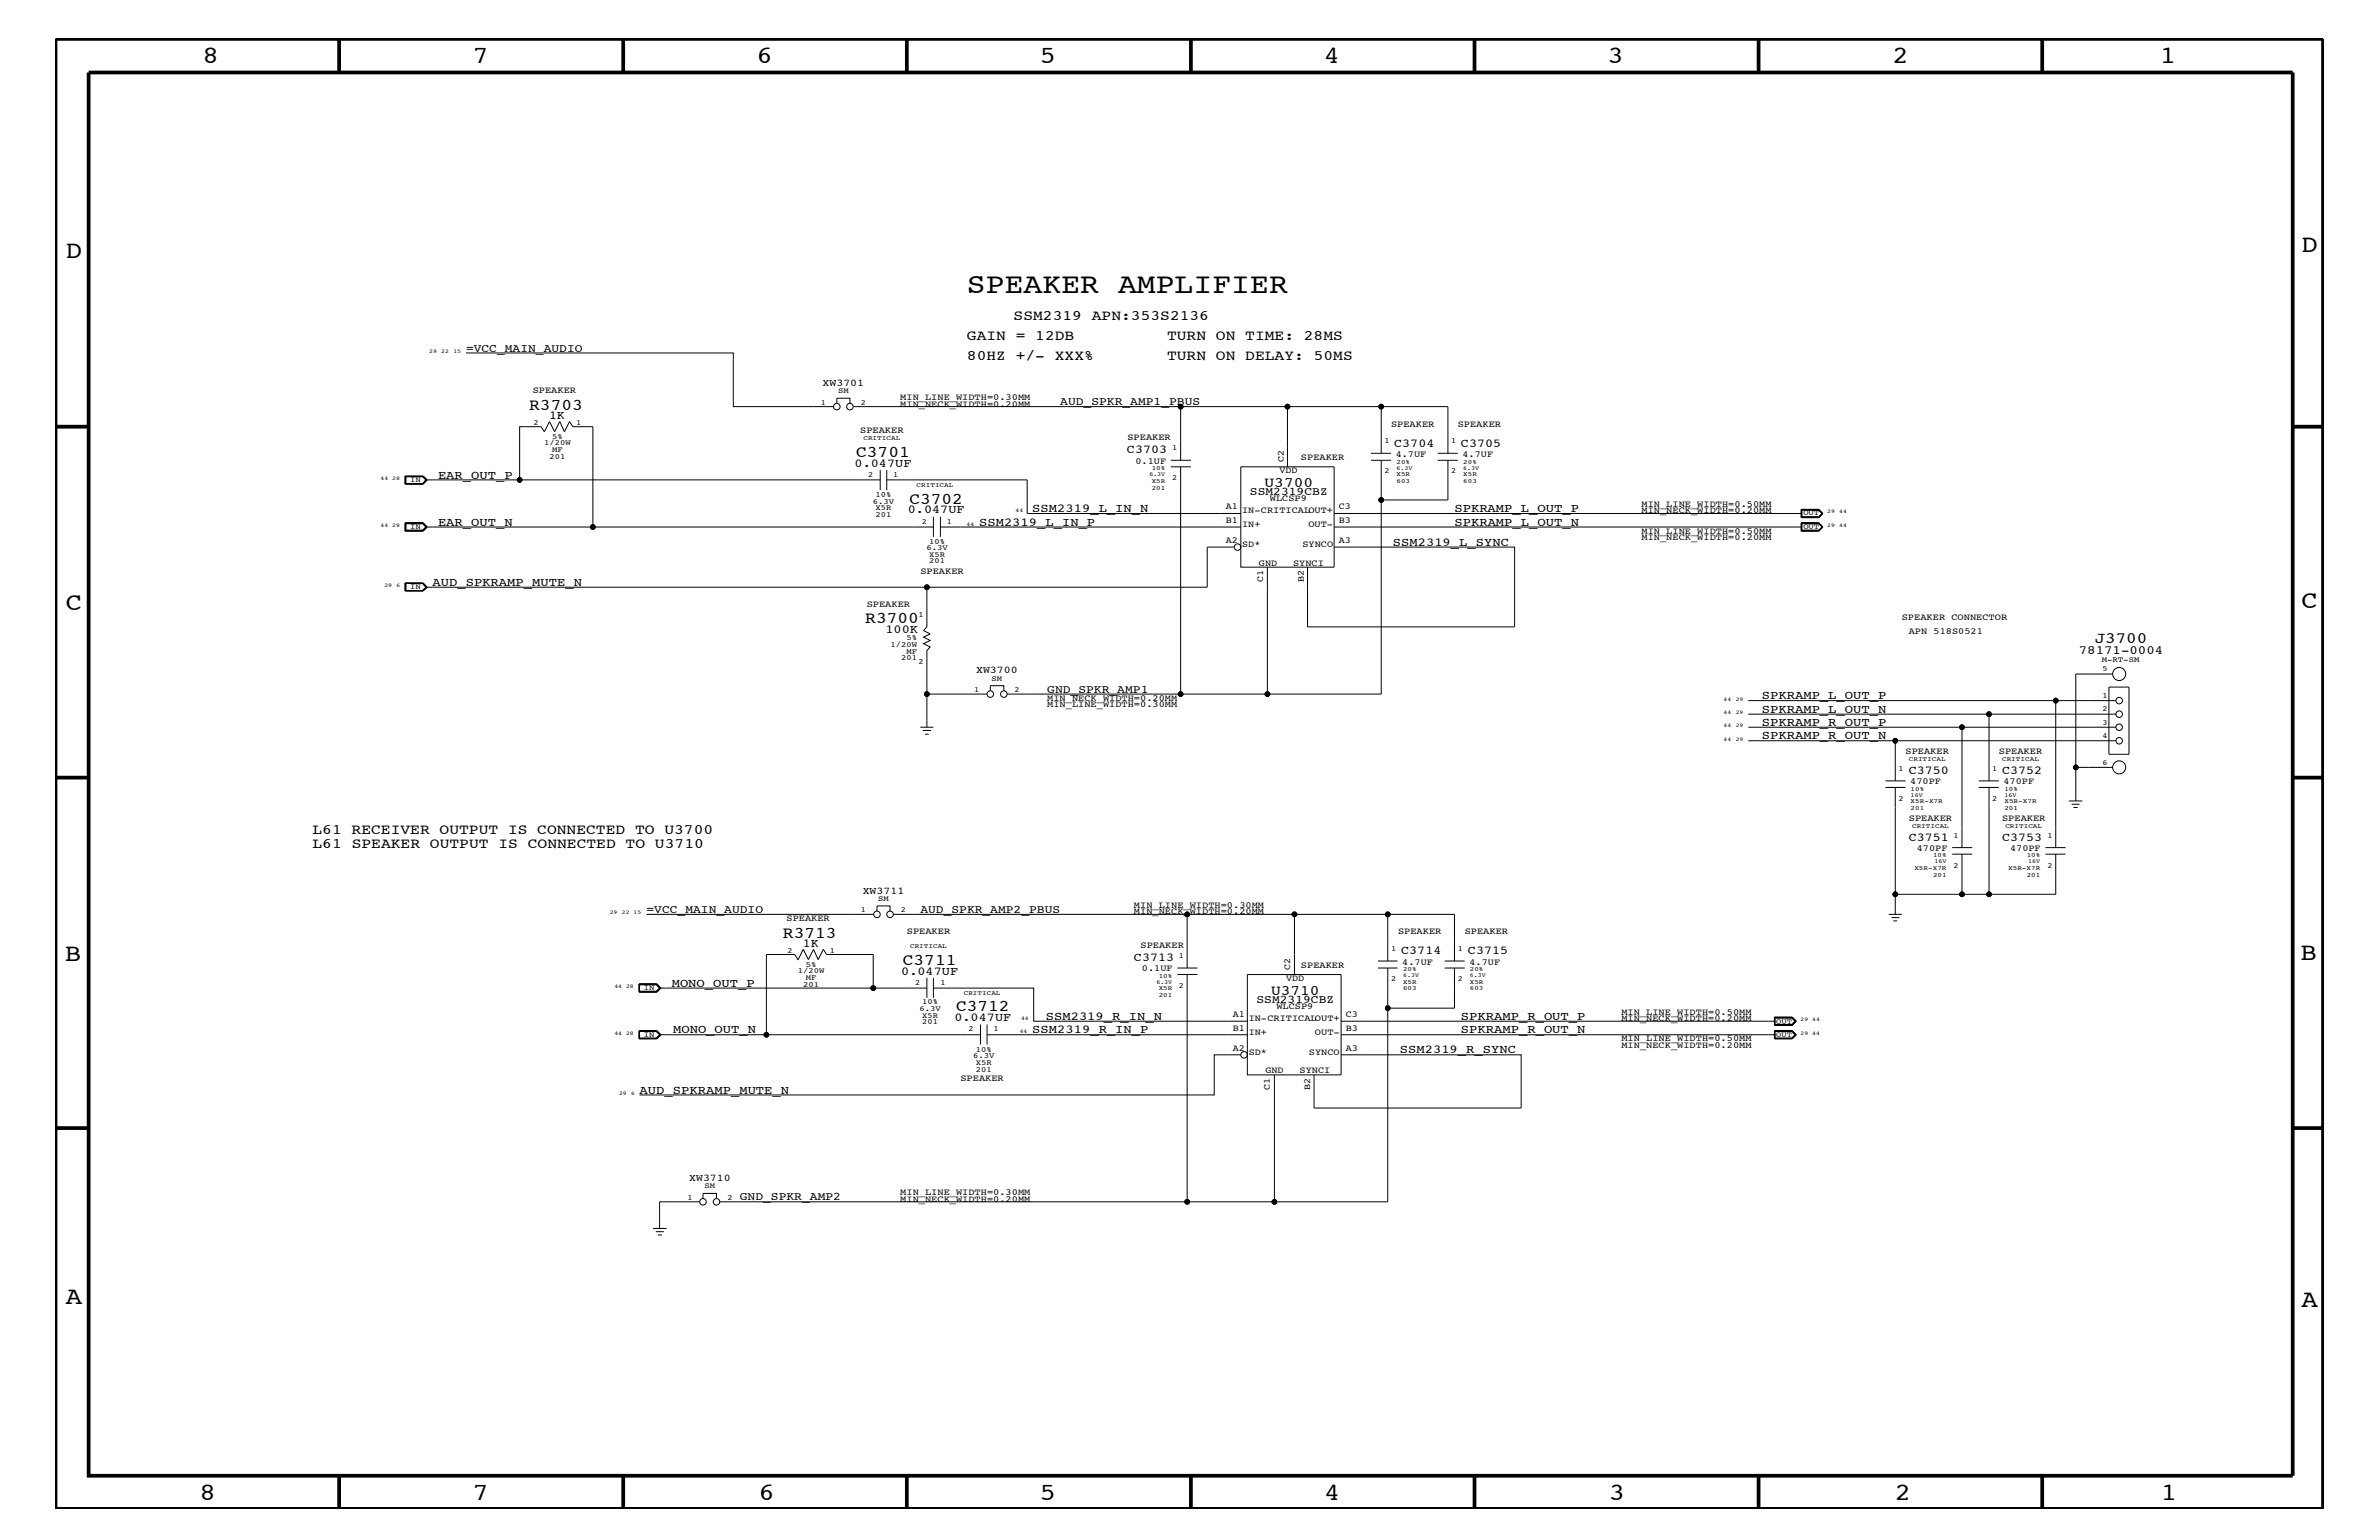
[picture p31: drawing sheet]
<svg xmlns="http://www.w3.org/2000/svg" width="432mm" height="279mm" viewBox="0 0 432 279" stroke-linecap="round" stroke-linejoin="round" font-family="sans-serif">
<defs><g id="words">
<text font-size="5.2" x="175.5" y="53.2">SPEAKER AMPLIFIER</text>
<g font-size="4.5">
<text x="36.7" y="11.5">8</text>
<text x="85.8" y="11.5">7</text>
<text x="137.3" y="11.5">6</text>
<text x="188.7" y="11.5">5</text>
<text x="240.3" y="11.5">4</text>
<text x="291.8" y="11.5">3</text>
<text x="343.5" y="11.5">2</text>
<text x="392" y="11.5">1</text>
<text x="11.9" y="46.8">D</text>
<text x="417.7" y="45.7">D</text>
<text x="11.9" y="110.6">C</text>
<text x="417.7" y="110.3">C</text>
<text x="11.8" y="174.3">B</text>
<text x="417.6" y="174.2">B</text>
<text x="11.9" y="236.7">A</text>
<text x="417.7" y="237.1">A</text>
<text x="36.2" y="272.1">8</text>
<text x="85.8" y="272.1">7</text>
<text x="137.7" y="272.1">6</text>
<text x="188.7" y="272.1">5</text>
<text x="240.4" y="272.1">4</text>
<text x="292" y="272.1">3</text>
<text x="343.9" y="272.1">2</text>
<text x="392.2" y="272.1">1</text>
</g>
<g font-size="3">
<text x="96.1" y="74.4">R3703</text>
<text x="155.4" y="82.8">C3701</text>
<text x="165.1" y="91.4">C3702</text>
<text x="157.1" y="113.1">R3700</text>
<text x="142.1" y="170.1">R3713</text>
<text x="163.9" y="175">C3711</text>
<text x="173.5" y="183.5">C3712</text>
</g>
<text font-size="2.9" x="380.2" y="116.7">J3700</text>
<g font-size="2.6">
<text x="184" y="58">SSM2319 APN:353S2136</text>
<text x="175.5" y="65.3">80HZ +/- XXX%</text>
<text x="175.5" y="61.7">GAIN = 12DB</text>
<text x="211.8" y="65.3">TURN ON DELAY: 50MS</text>
<text x="211.8" y="61.7">TURN ON TIME: 28MS</text>
<text x="229.5" y="88.3">U3700</text>
<text x="56.7" y="153.8">L61 SPEAKER OUTPUT IS CONNECTED TO U3710</text>
<text x="56.7" y="151.3">L61 RECEIVER OUTPUT IS CONNECTED TO U3700</text>
<text x="230.7" y="180.5">U3710</text>
</g>
<text font-size="2.3" x="377.3" y="118.6">78171-0004</text>
<g font-size="2.2">
<text x="99.7" y="76.1">1K</text>
<text x="204.6" y="82.2">C3703</text>
<text x="253.1" y="81.1">C3704</text>
<text x="265.2" y="81.1">C3705</text>
<text x="79.5" y="86.9">EAR_OUT_P</text>
<text x="155.1" y="84.7">0.047UF</text>
<text x="79.5" y="95.4">EAR_OUT_N</text>
<text x="164.8" y="93.2">0.047UF</text>
<text x="177.7" y="95.4">SSM2319_L_IN_P</text>
<text x="187.4" y="92.9">SSM2319_L_IN_N</text>
<text x="264" y="92.9">SPKRAMP_L_OUT_P</text>
<text x="264" y="95.4">SPKRAMP_L_OUT_N</text>
<text x="252.8" y="99">SSM2319_L_SYNC</text>
<text x="78.5" y="106.3">AUD_SPKRAMP_MUTE_N</text>
<text x="160.7" y="114.8">100K</text>
<text x="319.8" y="126.9">SPKRAMP_L_OUT_P</text>
<text x="319.8" y="129.3">SPKRAMP_L_OUT_N</text>
<text x="319.8" y="131.7">SPKRAMP_R_OUT_P</text>
<text x="319.8" y="134.1">SPKRAMP_R_OUT_N</text>
<text x="346.5" y="140.4">C3750</text>
<text x="363.4" y="140.4">C3752</text>
<text x="346.5" y="152.6">C3751</text>
<text x="363.4" y="152.6">C3753</text>
<text x="145.7" y="171.8">1K</text>
<text x="254.3" y="173.2">C3714</text>
<text x="266.4" y="173.2">C3715</text>
<text x="121.9" y="179">MONO_OUT_P</text>
<text x="163.6" y="176.8">0.047UF</text>
<text x="205.8" y="174.4">C3713</text>
<text x="173.2" y="185.3">0.047UF</text>
<text x="189.8" y="185">SSM2319_R_IN_N</text>
<text x="265.2" y="185">SPKRAMP_R_OUT_P</text>
<text x="122.2" y="187.5">MONO_OUT_N</text>
<text x="187.4" y="187.5">SSM2319_R_IN_P</text>
<text x="254.1" y="191.1">SSM2319_R_SYNC</text>
<text x="265.2" y="187.5">SPKRAMP_R_OUT_N</text>
<text x="116.1" y="198.4">AUD_SPKRAMP_MUTE_N</text>
</g>
<g font-size="2.1">
<text x="84.6" y="63.9">=VCC_MAIN_AUDIO</text>
<text x="192.4" y="73.5">AUD_SPKR_AMP1_PBUS</text>
<text x="226.9" y="89.8">SSM2319CBZ</text>
<text x="190.1" y="125.7">GND_SPKR_AMP1</text>
<text x="117.3" y="165.6">=VCC_MAIN_AUDIO</text>
<text x="167" y="165.6">AUD_SPKR_AMP2_PBUS</text>
<text x="228" y="181.9">SSM2319CBZ</text>
<text x="134.3" y="217.8">GND_SPKR_AMP2</text>
</g>
<g font-size="1.9">
<text x="149.3" y="70">XW3701</text>
<text x="177.2" y="122.1">XW3700</text>
<text x="156.6" y="162.2">XW3711</text>
<text x="125.1" y="214.2">XW3710</text>
</g>
<g font-size="1.7">
<text x="96.7" y="71.3">SPEAKER</text>
<text x="163.4" y="72.6">MIN_LINE_WIDTH=0.30MM</text>
<text x="163.4" y="73.8">MIN_NECK_WIDTH=0.20MM</text>
<text x="252.5" y="77.4">SPEAKER</text>
<text x="264.6" y="77.4">SPEAKER</text>
<text x="156.1" y="78.6">SPEAKER</text>
<text x="204.6" y="79.9">SPEAKER</text>
<text x="233" y="83.8" transform="rotate(-90 233 83.8)">C2</text>
<text x="236.1" y="83.5">SPEAKER</text>
<text x="253.3" y="82.8">4.7UF</text>
<text x="265.4" y="82.8">4.7UF</text>
<text x="206.1" y="84.1">0.1UF</text>
<text x="232.2" y="85.9">VDD</text>
<text x="222.5" y="92.4">A1</text>
<text x="222.5" y="94.9">B1</text>
<text x="225.5" y="93.2">IN-CRITICALOUT+</text>
<text x="225.5" y="95.6">IN+</text>
<text x="230.5" y="91">WLCSP9</text>
<text x="237.5" y="95.6">OUT-</text>
<text x="243" y="94.9">B3</text>
<text x="243" y="92.4">C3</text>
<text x="297.9" y="93.2">MIN_NECK_WIDTH=0.20MM</text>
<text x="297.9" y="92">MIN_LINE_WIDTH=0.50MM</text>
<text x="222.5" y="98.5">A2</text>
<text x="225.5" y="99.3">SD*</text>
<text x="236.4" y="99.3">SYNCO</text>
<text x="243" y="98.5">A3</text>
<text x="297.9" y="96.8">MIN_LINE_WIDTH=0.50MM</text>
<text x="297.9" y="98">MIN_NECK_WIDTH=0.20MM</text>
<text x="167" y="104.1">SPEAKER</text>
<text x="228.5" y="102.6">GND</text>
<text x="229.3" y="105.6" transform="rotate(-90 229.3 105.6)">C1</text>
<text x="234.7" y="102.6">SYNCI</text>
<text x="236.6" y="105.5" transform="rotate(-90 236.6 105.5)">B2</text>
<text x="157.3" y="110.2">SPEAKER</text>
<text x="345.2" y="112.6">SPEAKER CONNECTOR</text>
<text x="346.5" y="115">APN 518S0521</text>
<text x="190.1" y="128.3">MIN_LINE_WIDTH=0.30MM</text>
<text x="190.1" y="127.1">MIN_NECK_WIDTH=0.20MM</text>
<text x="345.9" y="136.8">SPEAKER</text>
<text x="362.8" y="136.8">SPEAKER</text>
<text x="346.7" y="142.3">470PF</text>
<text x="363.6" y="142.3">470PF</text>
<text x="346.5" y="149">SPEAKER</text>
<text x="363.4" y="149">SPEAKER</text>
<text x="347.9" y="154.4">470PF</text>
<text x="364.8" y="154.4">470PF</text>
<text x="142.7" y="167.1">SPEAKER</text>
<text x="205.8" y="164.7">MIN_LINE_WIDTH=0.30MM</text>
<text x="205.8" y="165.9">MIN_NECK_WIDTH=0.20MM</text>
<text x="164.6" y="169.5">SPEAKER</text>
<text x="207" y="172">SPEAKER</text>
<text x="253.7" y="169.5">SPEAKER</text>
<text x="265.9" y="169.5">SPEAKER</text>
<text x="207.3" y="176.2">0.1UF</text>
<text x="233.4" y="178">VDD</text>
<text x="234.2" y="176" transform="rotate(-90 234.2 176)">C2</text>
<text x="236.1" y="175.6">SPEAKER</text>
<text x="254.5" y="175">4.7UF</text>
<text x="266.7" y="175">4.7UF</text>
<text x="223.8" y="184.6">A1</text>
<text x="226.7" y="185.3">IN-CRITICALOUT+</text>
<text x="231.7" y="183.1">WLCSP9</text>
<text x="244.3" y="184.6">C3</text>
<text x="294.3" y="184.1">MIN_LINE_WIDTH=0.50MM</text>
<text x="294.3" y="185.3">MIN_NECK_WIDTH=0.20MM</text>
<text x="223.8" y="187">B1</text>
<text x="223.8" y="190.6">A2</text>
<text x="226.7" y="187.7">IN+</text>
<text x="226.7" y="191.4">SD*</text>
<text x="237.6" y="191.4">SYNCO</text>
<text x="238.7" y="187.7">OUT-</text>
<text x="244.3" y="187">B3</text>
<text x="244.3" y="190.6">A3</text>
<text x="294.3" y="188.9">MIN_LINE_WIDTH=0.50MM</text>
<text x="294.3" y="190.2">MIN_NECK_WIDTH=0.20MM</text>
<text x="174.3" y="196.2">SPEAKER</text>
<text x="229.7" y="194.8">GND</text>
<text x="230.5" y="197.7" transform="rotate(-90 230.5 197.7)">C1</text>
<text x="235.9" y="194.8">SYNCI</text>
<text x="237.8" y="197.7" transform="rotate(-90 237.8 197.7)">B2</text>
<text x="163.4" y="218">MIN_NECK_WIDTH=0.20MM</text>
<text x="163.4" y="216.9">MIN_LINE_WIDTH=0.30MM</text>
</g>
<g font-size="1.4">
<text x="152.1" y="71.3">SM</text>
<text x="96.9" y="77.1">2</text>
<text x="104.6" y="77.1">1</text>
<text x="149" y="73.4">1</text>
<text x="156.3" y="73.4">2</text>
<text x="98.8" y="80.8">1/20W</text>
<text x="99.7" y="83.3">201</text>
<text x="100.2" y="82">MF</text>
<text x="100.2" y="79.6">5%</text>
<text x="212.8" y="81.6">1</text>
<text x="251.3" y="80.5">1</text>
<text x="263.4" y="80.5">1</text>
<text x="74.4" y="87.5">IN</text>
<text x="157.6" y="86.5">2</text>
<text x="162.1" y="86.5">1</text>
<text x="212.8" y="87.1">2</text>
<text x="251.3" y="85.9">2</text>
<text x="263.4" y="85.9">2</text>
<text x="74.4" y="96">IN</text>
<text x="158.4" y="91.4">6.3V</text>
<text x="158.9" y="92.6">X5R</text>
<text x="158.9" y="93.8">201</text>
<text x="158.9" y="90.1">10%</text>
<text x="167.3" y="95">2</text>
<text x="171.9" y="95">1</text>
<text x="327.3" y="93.5">OUT</text>
<text x="327.3" y="96">OUT</text>
<text x="168.1" y="99.9">6.3V</text>
<text x="168.7" y="101">X5R</text>
<text x="168.7" y="98.7">10%</text>
<text x="74.4" y="106.9">IN</text>
<text x="168.7" y="102.2">201</text>
<text x="166.7" y="112">1</text>
<text x="161.6" y="117.4">1/20W</text>
<text x="163.6" y="119.8">201</text>
<text x="164.5" y="116.2">5%</text>
<text x="164.5" y="118.6">MF</text>
<text x="166.7" y="120.4">2</text>
<text x="176.8" y="125.5">1</text>
<text x="180" y="123.5">SM</text>
<text x="184.1" y="125.5">2</text>
<text x="381.5" y="120.1">M-RT-SM</text>
<text x="381.6" y="121.8">5</text>
<text x="381.6" y="126.6">1</text>
<text x="381.6" y="129.1">2</text>
<text x="381.6" y="131.5">3</text>
<text x="381.6" y="133.9">4</text>
<text x="344.6" y="139.8">1</text>
<text x="361.6" y="139.8">1</text>
<text x="381.6" y="138.7">6</text>
<text x="344.6" y="145.3">2</text>
<text x="361.6" y="145.3">2</text>
<text x="354.6" y="152">1</text>
<text x="371.6" y="152">1</text>
<text x="354.6" y="157.4">2</text>
<text x="371.6" y="157.4">2</text>
<text x="156.3" y="165.6">1</text>
<text x="159.4" y="163.5">SM</text>
<text x="163.5" y="165.6">2</text>
<text x="142.9" y="172.8">2</text>
<text x="150.6" y="172.8">1</text>
<text x="214" y="173.8">1</text>
<text x="252.5" y="172.6">1</text>
<text x="264.6" y="172.6">1</text>
<text x="116.8" y="179.6">IN</text>
<text x="144.8" y="176.6">1/20W</text>
<text x="145.8" y="179">201</text>
<text x="146.3" y="175.4">5%</text>
<text x="146.3" y="177.7">MF</text>
<text x="166.1" y="178.7">2</text>
<text x="170.7" y="178.7">1</text>
<text x="214" y="179.3">2</text>
<text x="252.5" y="178">2</text>
<text x="264.6" y="178">2</text>
<text x="166.9" y="183.5">6.3V</text>
<text x="167.4" y="182.2">10%</text>
<text x="167.4" y="185.9">201</text>
<text x="167.4" y="184.7">X5R</text>
<text x="322.4" y="185.7">OUT</text>
<text x="116.8" y="188.1">IN</text>
<text x="175.8" y="187.1">2</text>
<text x="176.6" y="192">6.3V</text>
<text x="177.1" y="190.8">10%</text>
<text x="180.3" y="187.1">1</text>
<text x="322.4" y="188.1">OUT</text>
<text x="177.1" y="194.4">201</text>
<text x="177.1" y="193.2">X5R</text>
<text x="127.9" y="215.6">SM</text>
<text x="124.8" y="217.7">1</text>
<text x="132" y="217.7">2</text>
</g>
<g font-size="1.2">
<text x="156.7" y="79.9">CRITICAL</text>
<text x="166.4" y="88.3">CRITICAL</text>
<text x="209" y="87.6">X5R</text>
<text x="209" y="88.8">201</text>
<text x="209" y="85.3">10%</text>
<text x="253.5" y="84.1">20%</text>
<text x="253.5" y="86.4">X5R</text>
<text x="253.5" y="87.6">603</text>
<text x="265.6" y="84.1">20%</text>
<text x="265.6" y="86.4">X5R</text>
<text x="265.6" y="87.6">603</text>
<text x="346.5" y="138">CRITICAL</text>
<text x="346.8" y="143.5">10%</text>
<text x="363.4" y="138">CRITICAL</text>
<text x="363.8" y="143.5">10%</text>
<text x="346.8" y="147">201</text>
<text x="346.8" y="145.7">X5R-X7R</text>
<text x="363.8" y="147">201</text>
<text x="363.8" y="145.7">X5R-X7R</text>
<text x="347" y="150.1">CRITICAL</text>
<text x="350.9" y="155.6">10%</text>
<text x="364" y="150.1">CRITICAL</text>
<text x="367.9" y="155.6">10%</text>
<text x="347.5" y="157.9">X5R-X7R</text>
<text x="350.9" y="159.1">201</text>
<text x="364.5" y="157.9">X5R-X7R</text>
<text x="367.9" y="159.1">201</text>
<text x="165.2" y="172">CRITICAL</text>
<text x="210.3" y="179.7">X5R</text>
<text x="210.3" y="177.4">10%</text>
<text x="254.7" y="179.7">603</text>
<text x="254.7" y="178.5">X5R</text>
<text x="254.7" y="176.2">20%</text>
<text x="266.8" y="176.2">20%</text>
<text x="266.8" y="178.5">X5R</text>
<text x="266.8" y="179.7">603</text>
<text x="174.9" y="180.5">CRITICAL</text>
<text x="210.3" y="181">201</text>
</g>
<g font-size="1.1">
<text x="208.6" y="86.4">6.3V</text>
<text x="253.5" y="85.2">6.3V</text>
<text x="265.6" y="85.2">6.3V</text>
<text x="346.8" y="144.6">16V</text>
<text x="363.8" y="144.6">16V</text>
<text x="351.1" y="156.7">16V</text>
<text x="368.1" y="156.7">16V</text>
<text x="209.9" y="178.5">6.3V</text>
<text x="254.7" y="177.3">6.3V</text>
<text x="266.8" y="177.3">6.3V</text>
</g>
<g font-size="1">
<text x="77.9" y="64">29</text>
<text x="80.1" y="64">22</text>
<text x="82.3" y="64">15</text>
<text x="69.1" y="87.1">44 28</text>
<text x="69.1" y="95.6">44 28</text>
<text x="175.4" y="95.4">44</text>
<text x="184.3" y="92.9">44</text>
<text x="331.6" y="93.2">29</text>
<text x="331.6" y="95.6">29</text>
<text x="333.8" y="93.2">44</text>
<text x="333.8" y="95.6">44</text>
<text x="69.8" y="106.5">29</text>
<text x="72" y="106.5">6</text>
<text x="312.8" y="131.9">44</text>
<text x="312.8" y="127.1">44</text>
<text x="312.8" y="129.6">44</text>
<text x="315" y="131.9">29</text>
<text x="315" y="127.1">29</text>
<text x="315" y="129.6">29</text>
<text x="312.8" y="134.4">44</text>
<text x="315" y="134.4">29</text>
<text x="110.7" y="165.9">29</text>
<text x="112.9" y="165.9">22 15</text>
<text x="111.5" y="179.3">44 28</text>
<text x="185.3" y="185">44</text>
<text x="326.8" y="185.3">29 44</text>
<text x="111.5" y="187.7">44 28</text>
<text x="185.1" y="187.5">44</text>
<text x="326.8" y="187.7">29 44</text>
<text x="112.4" y="198.7">29</text>
<text x="114.6" y="198.7">6</text>
</g>
</g></defs>
<g fill="none" stroke="#000" stroke-width=".18">
<path d="M84.6 64h48.5v9.8h18.2M151.9 73.2v-1h2.4v1M154.9 73.8h59.4M233.7 73.8h-19.4v9.7M250.7 73.8h-17v10.9M73.5 94.9h3.3l.8 .7-.8 .8h-3.3zM73.6 86.4v1.4M73.7 95h3l.6 .6M73.7 94.9h3l.7 .7-.7 .6h-3zM76.7 86.5l.6 .6M76.7 86.5l.7 .6-.7 .6M76.7 86.5h-3v1.2h3"/>
<path d="M76.8 86.4h-3.3v1.4h3.3M76.8 86.4l.8 .7-.8 .7M76.8 86.4l.7 .7-.7 .7M76.8 94.9l.7 .7-.7 .7h-3.2v-1.4M77.3 87.1h17M77.3 95.6h92.1M77.3 87.1l-.6 .6M77.3 95.6l-.6 .6M159.8 87.1h-65.5v-9.7h3.9l.6 .9 .9-1.8 1 1.8 .9-1.8 .8 1.8 1-1.8 .6 .9h3.6v18.2M159.8 85.3v3.6M161 85.3v3.6M161 87.1h25.4v6.1h38.8"/>
<path d="M169.4 93.8v3.6M170.7 93.8v3.6M170.7 95.6h54.5M212.5 83.5h3.7M212.5 84.7h3.7M214.3 84.7v41.2h15.7M223.9 99.3h-4.8v7.2h-50.9v7.2l-.6 .7 1.2 .6-1.2 .6 1.2 .6-1.2 .6 1.2 .6-.6 .7v7.8M225.2 84.7h16.9v18.2h-16.9zM242.1 99.3h32.8v14.4h-37.6v-10.8M242.1 93.2h85M242.1 95.6h85M248.8 82.2h3.7"/>
<path d="M248.8 83.5h3.7M250.7 83.5v7.2h12.1v-7.2M250.7 90.7v35.2h-20.7v-23M250.7 82.2v-8.4h12.1v8.4M260.9 82.2h3.7M260.9 83.5h3.7M326.9 92.4h3.2l.8 .8-.8 .7h-3.2zM326.9 94.9h3.2l.8 .7-.8 .8h-3.2zM327 94.9v1.4h3.1l.7-.7M327 96.2h3.1M327 92.5h3.1l.7 .7-.7 .6h-3.1zM327 94.9h3.1l.7 .7"/>
<path d="M327.1 92.6h3l.6 .6-.6 .6h-3zM330.1 94.9l.7 .7M330.1 96.2l.6-.6-.6-.6h-3v1.2M330.8 95.6l-.7 .6M73.6 105.8v1.4M76.7 105.9l.6 .6M76.7 105.9l.7 .6-.7 .6M76.7 105.9h-3v1.2h3M76.8 105.8h-3.3v1.4h3.3M76.8 105.8l.8 .7-.8 .7M76.8 105.8l.7 .7-.7 .7M77.3 106.5h90.9"/>
<path d="M77.3 106.5l-.6 .6M167 131.9h2.4M167.5 132.5h1.5M167.9 133.2h.7M179.2 125.9h-11v6M179.7 125.3v-.9h2.5v.9M182.8 125.9h31.5M317.3 129.6h43.7M317.3 134.4h26.7M317.3 131.9h38.8M317.3 127.1h55.8M382.8 124.7h3.6v12.1h-3.6z"/>
<path d="M383.5 139.2h-6.7v6.1M383.5 122.3h-6.7v16.9M384 134.4h-40v7.3M384 131.9h-27.9v21.9M384 129.6h-23v12.1M384 127.1h-10.9v26.7M342.2 141.7h3.7M342.2 142.9h3.7M344 142.9v19.3h12.1M354.3 153.8h3.7M354.3 155h3.7M356.1 155v7.2"/>
<path d="M359.2 141.7h3.6M359.2 142.9h3.6M361 142.9v19.3h12.1v-7.2M371.3 153.8h3.6M371.3 155h3.6M375.5 145.3h2.5M376 145.9h1.4M376.3 146.5h.8M116 178.5h3.2l.8 .8-.8 .7h-3.2zM116.1 178.7h3l.6 .6M116.1 178.6h3l.7 .7-.7 .6h-3zM117.3 165.9h41.2"/>
<path d="M119.2 178.5l.7 .8-.7 .6h-3.2M119.7 179.3l-.6 .6M144.9 174.1l.9-1.9 .9 1.9 1-1.9 .8 1.9 .9-1.9 .6 1h8.5v6.1h-38.8M144.9 174.2l-.6-1h-5.2v14.5h-19.4M158.5 179.3h9.7M159.2 165.3v-.9h2.3v.9M162.1 165.9h53.4M168.2 177.4v3.6M169.4 177.4v3.6M169.4 179.3h18.2v6h38.8M213.7 176.8h3.6M213.7 175.6h3.6"/>
<path d="M215.5 176.8v41.2h15.8M226.4 176.8h17v18.2h-17zM234.9 165.9h-19.4v9.7M250.1 175.6h3.6M250.1 174.4h3.6M251.9 175.6v7.3h12.1v-7.3M251.9 174.4v-8.5h12.1v8.5M251.9 165.9h-17v10.9M262.2 175.6h3.7M262.2 174.4h3.7M342.8 165.9h2.4M343.3 166.5h1.5"/>
<path d="M343.7 167.1h.6M344 162.2v3.7M356.1 162.2h4.9M116 187h3.2l.8 .7-.8 .8h-3.2zM116 187.1h3.2l.7 .6-.7 .7h-3.2M116.1 187.1h3l.6 .6M116.1 187.1v1.3M119.1 187.1l.7 .6-.7 .7M119.7 187.7l-.6 .6h-3M139.1 187.7h38.9M178 185.9v3.6M179.2 187.7h47.2"/>
<path d="M179.2 185.9v3.6M225.2 191.4h-4.8v7.3h-104.3M243.4 191.4h32.7v9.6h-37.6v-6M243.4 187.7h78.8M243.4 185.3h78.8M251.9 182.9v35.1h-20.6v-23M322.1 187h3.2l.8 .7-.8 .8h-3.2zM322.1 187.1h3.2M322.1 184.6h3.2l.7 .7-.7 .7M322.1 188.4h3.2M322.1 184.5h3.2l.8 .8-.8 .7h-3.2zM322.2 187.1v1.3"/>
<path d="M322.2 184.7h3.1l.6 .6-.6 .7h-3.1zM322.2 187.1h3l.6 .6-.6 .6h-3M325.2 184.7l.6 .6-.6 .6h-3M325.3 187.1l.7 .6-.7 .7M325.3 187.1l.6 .6-.6 .7M127 218h-7.3v4.9M127.6 217.5v-1h2.4v1M130.6 218h84.9M118.5 222.9h2.5M119 223.5h1.5M119.4 224.1h.7"/>
<circle cx="151.9" cy="73.8" r=".59"/>
<circle cx="154.3" cy="73.8" r=".59"/>
<circle cx="214.3" cy="73.8" r=".42"/>
<circle cx="233.7" cy="73.8" r=".42"/>
<circle cx="250.7" cy="73.8" r=".42"/>
<circle cx="94.3" cy="87.1" r=".42"/>
<circle cx="107.6" cy="95.6" r=".42"/>
<circle cx="224.6" cy="99.3" r=".59"/>
<circle cx="250.7" cy="90.7" r=".42"/>
<circle cx="168.2" cy="106.5" r=".42"/>
<circle cx="168.2" cy="125.9" r=".42"/>
<circle cx="179.7" cy="125.9" r=".59"/>
<circle cx="182.2" cy="125.9" r=".59"/>
<circle cx="214.3" cy="125.9" r=".42"/>
<circle cx="230" cy="125.9" r=".42"/>
<circle cx="344" cy="134.4" r=".42"/>
<circle cx="356.1" cy="131.9" r=".42"/>
<circle cx="361" cy="129.6" r=".42"/>
<circle cx="373.1" cy="127.1" r=".42"/>
<circle cx="376.8" cy="139.2" r=".42"/>
<circle cx="384.6" cy="139.2" r="1.19"/>
<circle cx="384.6" cy="122.3" r="1.19"/>
<circle cx="384.6" cy="134.4" r=".59"/>
<circle cx="384.6" cy="131.9" r=".59"/>
<circle cx="384.6" cy="129.6" r=".59"/>
<circle cx="384.6" cy="127.1" r=".59"/>
<circle cx="158.5" cy="179.3" r=".42"/>
<circle cx="159.2" cy="165.9" r=".59"/>
<circle cx="161.5" cy="165.9" r=".59"/>
<circle cx="215.5" cy="165.9" r=".42"/>
<circle cx="234.9" cy="165.9" r=".42"/>
<circle cx="251.9" cy="165.9" r=".42"/>
<circle cx="344" cy="162.2" r=".42"/>
<circle cx="356.1" cy="162.2" r=".42"/>
<circle cx="361" cy="162.2" r=".42"/>
<circle cx="139.1" cy="187.7" r=".42"/>
<circle cx="225.8" cy="191.4" r=".59"/>
<circle cx="251.9" cy="182.9" r=".42"/>
<circle cx="127.6" cy="218" r=".59"/>
<circle cx="130" cy="218" r=".59"/>
<circle cx="215.5" cy="218" r=".42"/>
<circle cx="231.3" cy="218" r=".42"/>
</g>
<g fill="none" stroke="#000" stroke-width=".68" stroke-linecap="butt">
<path d="M10.1 7.1h411.5v266.7h-411.5zM16.1 13.2h400v254.5h-400zM61.6 7.1v6.1M113.1 7.1v6.1M164.6 7.1v6.1M216.2 7.1v6.1M267.6 7.1v6.1M319.2 7.1v6.1M370.7 7.1v6.1M10.1 77.4h6M416.1 77.4h5.5M10.1 141.1h6"/>
<path d="M416.1 141.1h5.5M10.1 204.7h6M416.1 204.7h5.5M61.6 267.7v6.1M113.1 267.7v6.1M164.6 267.7v6.1M216.2 268v5.8M267.6 267.7v6.1M319.2 267.7v6.1M370.7 267.7v6.1"/>
</g>
<g fill="#000">
<circle cx="214.3" cy="73.8" r=".42"/>
<circle cx="233.7" cy="73.8" r=".42"/>
<circle cx="250.7" cy="73.8" r=".42"/>
<circle cx="94.3" cy="87.1" r=".42"/>
<circle cx="107.6" cy="95.6" r=".42"/>
<circle cx="250.7" cy="90.7" r=".42"/>
<circle cx="168.2" cy="106.5" r=".42"/>
<circle cx="168.2" cy="125.9" r=".42"/>
<circle cx="214.3" cy="125.9" r=".42"/>
<circle cx="230" cy="125.9" r=".42"/>
<circle cx="344" cy="134.4" r=".42"/>
<circle cx="356.1" cy="131.9" r=".42"/>
<circle cx="361" cy="129.6" r=".42"/>
<circle cx="373.1" cy="127.1" r=".42"/>
<circle cx="376.8" cy="139.2" r=".42"/>
<circle cx="158.5" cy="179.3" r=".42"/>
<circle cx="215.5" cy="165.9" r=".42"/>
<circle cx="234.9" cy="165.9" r=".42"/>
<circle cx="251.9" cy="165.9" r=".42"/>
<circle cx="344" cy="162.2" r=".42"/>
<circle cx="356.1" cy="162.2" r=".42"/>
<circle cx="361" cy="162.2" r=".42"/>
<circle cx="139.1" cy="187.7" r=".42"/>
<circle cx="251.9" cy="182.9" r=".42"/>
<circle cx="215.5" cy="218" r=".42"/>
<circle cx="231.3" cy="218" r=".42"/>
</g>
<use href="#words"/>
</svg>
